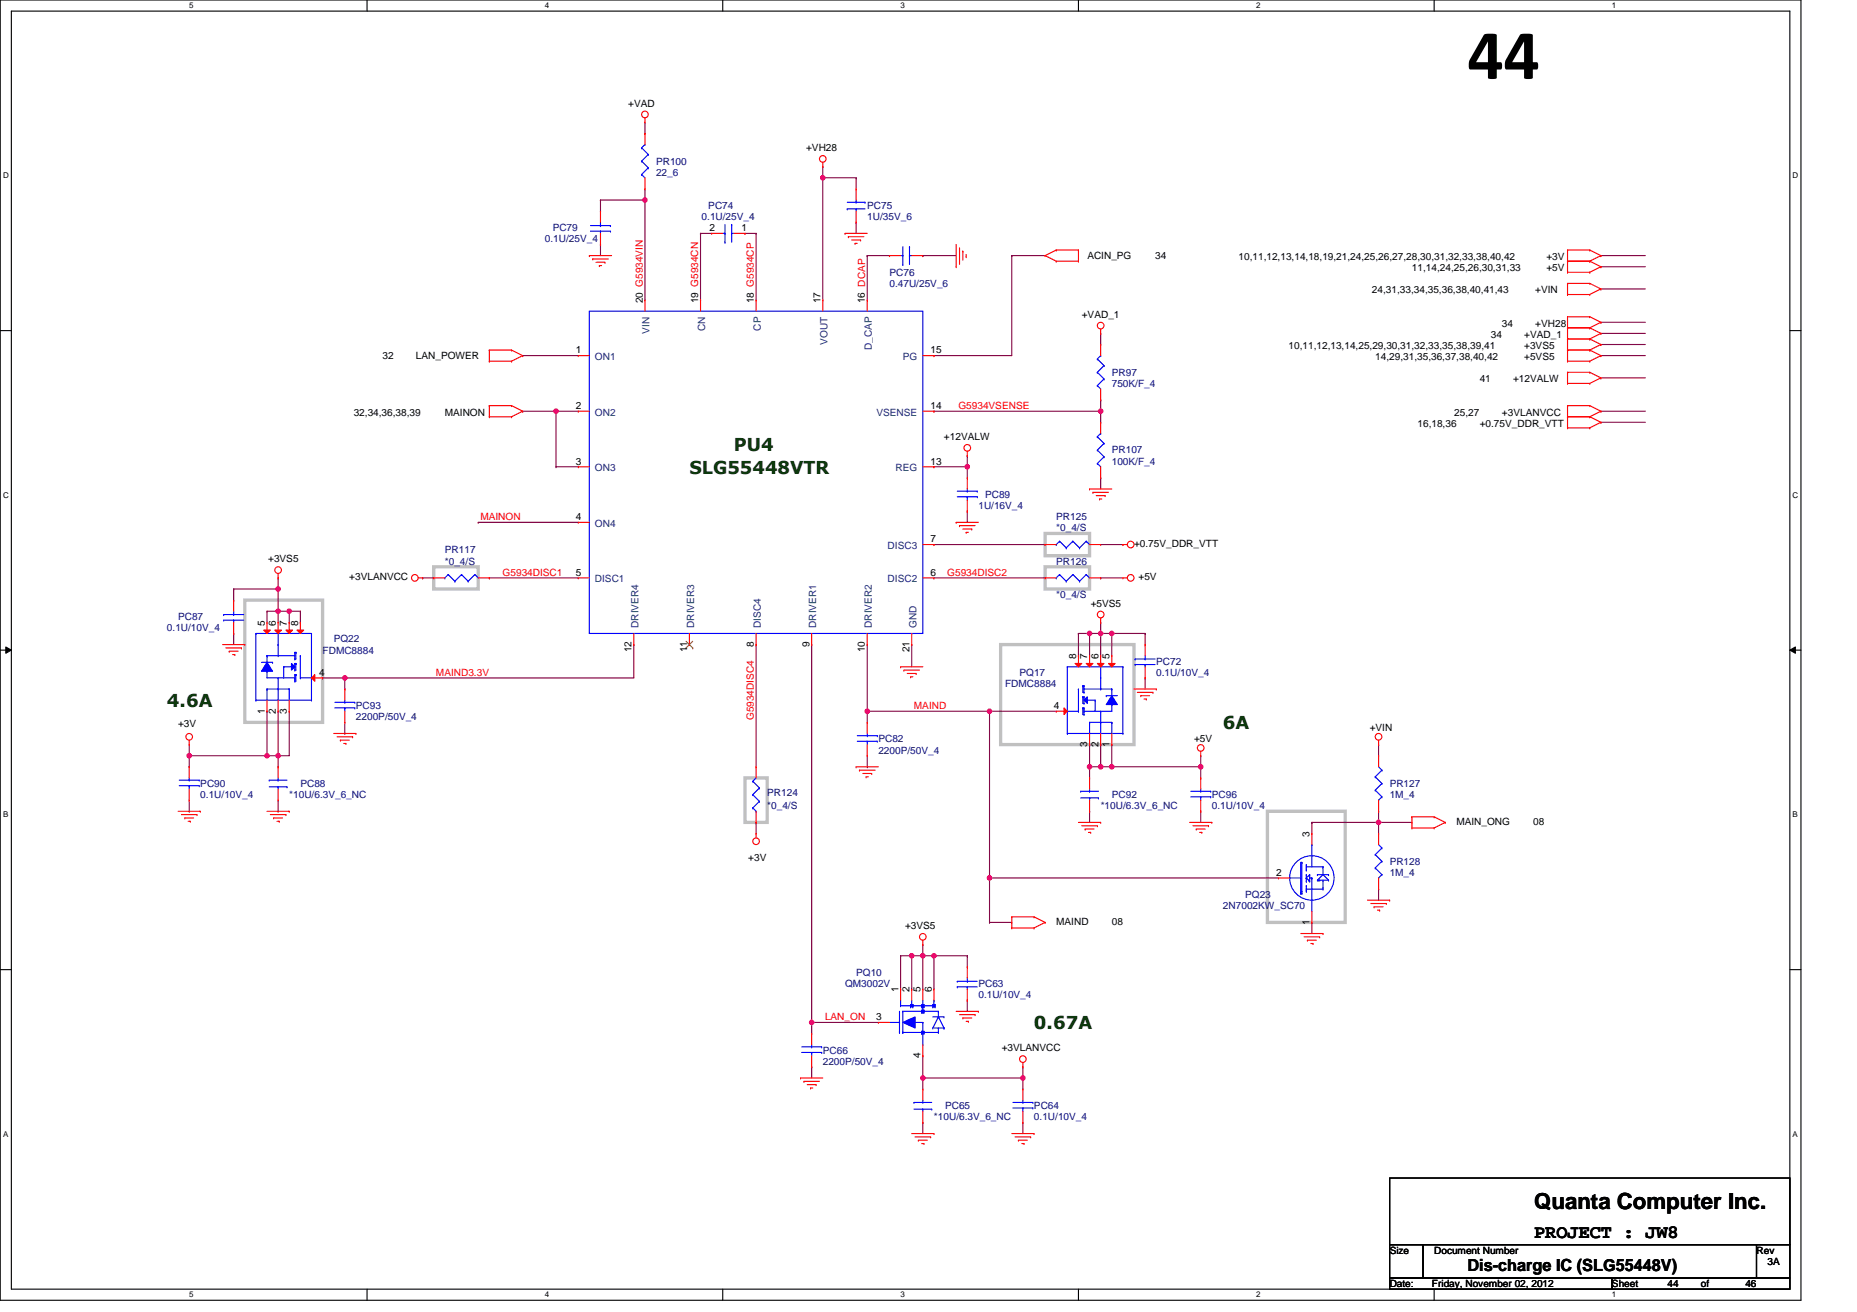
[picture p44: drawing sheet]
<svg xmlns="http://www.w3.org/2000/svg" width="297mm" height="210mm" viewBox="0 0 297 210" stroke-linecap="round" stroke-linejoin="round" font-family="sans-serif">
<defs><g id="words">
<text font-size="11.4" x="234.7" y="12.6">44</text>
<text font-size="3.6" x="245.4" y="193.5">Quanta Computer Inc.</text>
<text font-size="3" x="245.4" y="198.1">PROJECT : JW8</text>
<g font-size="2.8" fill="#004000">
<text x="110.3" y="75.8">SLG55448VTR</text>
<text x="117.4" y="72.2">PU4</text>
<text x="26.7" y="113.1">4.6A</text>
<text x="195.6" y="116.6">6A</text>
<text x="165.4" y="164.7">0.67A</text>
</g>
<text font-size="2.7" x="234.7" y="203.3">Dis-charge IC (SLG55448V)</text>
<g font-size="1.6">
<text x="100.5" y="17.1">+VAD</text>
<text x="128.9" y="24.2">+VH28</text>
<text x="113.5" y="37">2</text>
<text x="118.6" y="37">1</text>
<text x="173.9" y="41.4">ACIN_PG</text>
<text x="184.8" y="41.4">34</text>
<text x="198.1" y="41.6">10,11,12,13,14,18,19,21,24,25,26,27,28,30,31,32,33,38,40,42</text>
<text x="247.4" y="41.6">+3V</text>
<text x="219.4" y="46.9">24,31,33,34,35,36,38,40,41,43</text>
<text x="225.8" y="43.4">11,14,24,25,26,30,31,33</text>
<text x="245.6" y="46.9">+VIN</text>
<text x="247.4" y="43.4">+5V</text>
<text x="102.8" y="48.5" transform="rotate(-90 102.8 48.5)">20 G5934VIN</text>
<text x="111.7" y="48.5" transform="rotate(-90 111.7 48.5)">19 G5934CN</text>
<text x="120.6" y="48.5" transform="rotate(-90 120.6 48.5)">18 G5934CP</text>
<text x="131.2" y="48.5" transform="rotate(-90 131.2 48.5)">17</text>
<text x="138.4" y="48.5" transform="rotate(-90 138.4 48.5)">16 DCAP</text>
<text x="173" y="50.9">+VAD_1</text>
<text x="240.2" y="52.3">34</text>
<text x="245.6" y="52.3">+VH28</text>
<text x="61.2" y="57.4">32</text>
<text x="66.5" y="57.4">LAN_POWER</text>
<text x="92.1" y="56.5">1</text>
<text x="148.9" y="56.5">15</text>
<text x="206.1" y="55.8">10,11,12,13,14,25,29,30,31,32,33,35,38,39,41</text>
<text x="220" y="57.6">14,29,31,35,36,37,38,40,42</text>
<text x="238.5" y="54.1">34</text>
<text x="243.8" y="54.1">+VAD_1</text>
<text x="243.8" y="55.8">+3VS5</text>
<text x="243.8" y="57.6">+5VS5</text>
<text x="92.1" y="65.4">2</text>
<text x="148.9" y="65.4">14</text>
<text x="236.7" y="61.2">41</text>
<text x="242" y="61.2">+12VALW</text>
<text x="56.6" y="66.5">32,34,36,38,39</text>
<text x="71.2" y="66.5">MAINON</text>
<text x="151" y="70.4">+12VALW</text>
<text x="226.7" y="68.3">16,18,36</text>
<text x="232.6" y="66.5">25,27</text>
<text x="236.7" y="68.3">+0.75V_DDR_VTT</text>
<text x="240.2" y="66.5">+3VLANVCC</text>
<text x="92.1" y="74.3">3</text>
<text x="148.9" y="74.3">13</text>
<text x="92.1" y="83.2">4</text>
<text x="42.9" y="90">+3VS5</text>
<text x="148.9" y="86.8">7</text>
<text x="181.4" y="87.5">+0.75V_DDR_VTT</text>
<text x="55.9" y="92.8">+3VLANVCC</text>
<text x="92.1" y="92.1">5</text>
<text x="148.9" y="92.1">6</text>
<text x="182.1" y="92.8">+5V</text>
<text x="42.3" y="100.1" transform="rotate(-90 42.3 100.1)">5</text>
<text x="44.1" y="100.1" transform="rotate(-90 44.1 100.1)">6</text>
<text x="45.9" y="100.1" transform="rotate(-90 45.9 100.1)">7</text>
<text x="47.7" y="100.1" transform="rotate(-90 47.7 100.1)">8</text>
<text x="174.5" y="97.1">+5VS5</text>
<text x="101" y="104.4" transform="rotate(-90 101 104.4)">12</text>
<text x="109.9" y="104.4" transform="rotate(-90 109.9 104.4)">11</text>
<text x="120.6" y="103.5" transform="rotate(-90 120.6 103.5)">8</text>
<text x="129.5" y="103.5" transform="rotate(-90 129.5 103.5)">9</text>
<text x="138.4" y="104.4" transform="rotate(-90 138.4 104.4)">10</text>
<text x="145.5" y="104.4" transform="rotate(-90 145.5 104.4)">21</text>
<text x="172.1" y="105.4" transform="rotate(-90 172.1 105.4)">8</text>
<text x="173.9" y="105.4" transform="rotate(-90 173.9 105.4)">7</text>
<text x="175.7" y="105.4" transform="rotate(-90 175.7 105.4)">6</text>
<text x="177.5" y="105.4" transform="rotate(-90 177.5 105.4)">5</text>
<text x="51.1" y="108.1">4</text>
<text x="168.6" y="113.4">4</text>
<text x="28.5" y="116.3">+3V</text>
<text x="42.3" y="114.2" transform="rotate(-90 42.3 114.2)">1</text>
<text x="44.1" y="114.2" transform="rotate(-90 44.1 114.2)">2</text>
<text x="45.9" y="114.2" transform="rotate(-90 45.9 114.2)">3</text>
<text x="173.9" y="119.5" transform="rotate(-90 173.9 119.5)">3</text>
<text x="175.7" y="119.5" transform="rotate(-90 175.7 119.5)">2</text>
<text x="177.5" y="119.5" transform="rotate(-90 177.5 119.5)">1</text>
<text x="191" y="118.8">+5V</text>
<text x="219.1" y="117">+VIN</text>
<text x="233" y="131.9">MAIN_ONG</text>
<text x="245.2" y="131.9">08</text>
<text x="119.7" y="137.8">+3V</text>
<text x="209.5" y="133.9" transform="rotate(-90 209.5 133.9)">3</text>
<text x="204.1" y="140.1">2</text>
<text x="144.8" y="148.6">+3VS5</text>
<text x="168.9" y="147.9">MAIND</text>
<text x="177.8" y="147.9">08</text>
<text x="209.5" y="147.9" transform="rotate(-90 209.5 147.9)">1</text>
<text x="143.7" y="158.8" transform="rotate(-90 143.7 158.8)">1</text>
<text x="145.5" y="158.8" transform="rotate(-90 145.5 158.8)">2</text>
<text x="147.3" y="158.8" transform="rotate(-90 147.3 158.8)">5</text>
<text x="149" y="158.8" transform="rotate(-90 149 158.8)">6</text>
<text x="140.1" y="163.2">3</text>
<text x="147.3" y="169.3" transform="rotate(-90 147.3 169.3)">4</text>
<text x="160.2" y="168.2">+3VLANVCC</text>
<text x="222.3" y="200.6">Size</text>
<text x="229.4" y="200.6">Document Number</text>
<text x="281" y="200.6">Rev</text>
<text x="282.7" y="202.3">3A</text>
<text x="222.3" y="205.9">Date:</text>
<text x="229" y="205.9">Friday, November 02, 2012</text>
<text x="257.8" y="205.9">Sheet</text>
<text x="266.7" y="205.9">44</text>
<text x="272.1" y="205.9">of</text>
<text x="279.2" y="205.9">46</text>
</g>
<g font-size="1.6" fill="#000080">
<text x="104.9" y="26.3">PR100</text>
<text x="104.9" y="28.1">22_6</text>
<text x="112.2" y="35.2">0.1U/25V_4</text>
<text x="113.3" y="33.4">PC74</text>
<text x="138.7" y="33.4">PC75</text>
<text x="138.7" y="35.2">1U/35V_6</text>
<text x="87.2" y="38.8">0.1U/25V_4</text>
<text x="88.4" y="37">PC79</text>
<text x="142.3" y="44.1">PC76</text>
<text x="142.3" y="45.9">0.47U/25V_6</text>
<text x="177.8" y="60.1">PR97</text>
<text x="177.8" y="61.9">750K/F_4</text>
<text x="177.8" y="72.5">PR107</text>
<text x="177.8" y="74.3">100K/F_4</text>
<text x="156.5" y="81.4">1U/16V_4</text>
<text x="157.6" y="79.7">PC89</text>
<text x="168.9" y="83.2">PR125</text>
<text x="71.2" y="88.6">PR117</text>
<text x="168.9" y="85">*0_4/S</text>
<text x="71.2" y="90.3">*0_4/S</text>
<text x="168.9" y="90.3">PR126</text>
<text x="168.9" y="95.7">*0_4/S</text>
<text x="26.7" y="101">0.1U/10V_4</text>
<text x="28.5" y="99.2">PC87</text>
<text x="51.6" y="104.6">FDMC8884</text>
<text x="53.4" y="102.8">PQ22</text>
<text x="185" y="106.3">PC72</text>
<text x="56.9" y="113.4">PC93</text>
<text x="160.8" y="109.9">FDMC8884</text>
<text x="163.1" y="108.1">PQ17</text>
<text x="185" y="108.1">0.1U/10V_4</text>
<text x="56.9" y="115.2">2200P/50V_4</text>
<text x="140.5" y="118.8">PC82</text>
<text x="32" y="125.9">PC90</text>
<text x="48" y="125.9">PC88</text>
<text x="140.5" y="120.6">2200P/50V_4</text>
<text x="222.3" y="125.9">PR127</text>
<text x="32" y="127.7">0.1U/10V_4</text>
<text x="46.3" y="127.7">*10U/6.3V_6_NC</text>
<text x="122.7" y="127.3">PR124</text>
<text x="122.7" y="129.4">*0_4/S</text>
<text x="176.1" y="129.4">*10U/6.3V_6_NC</text>
<text x="177.8" y="127.7">PC92</text>
<text x="193.8" y="127.7">PC96</text>
<text x="193.8" y="129.4">0.1U/10V_4</text>
<text x="222.3" y="127.7">1M_4</text>
<text x="199.2" y="143.7">PQ23</text>
<text x="222.3" y="138.3">PR128</text>
<text x="222.3" y="140.1">1M_4</text>
<text x="195.6" y="145.4">2N7002KW_SC70</text>
<text x="135.2" y="157.9">QM3002V</text>
<text x="136.9" y="156.1">PQ10</text>
<text x="156.5" y="157.9">PC63</text>
<text x="156.5" y="159.7">0.1U/10V_4</text>
<text x="131.6" y="168.6">PC66</text>
<text x="131.6" y="170.3">2200P/50V_4</text>
<text x="149.4" y="179.2">*10U/6.3V_6_NC</text>
<text x="151.2" y="177.5">PC65</text>
<text x="165.4" y="177.5">PC64</text>
<text x="165.4" y="179.2">0.1U/10V_4</text>
</g>
<g font-size="1.6" fill="#004080">
<text x="103.9" y="53.4" transform="rotate(-90 103.9 53.4)">VIN</text>
<text x="112.8" y="53" transform="rotate(-90 112.8 53)">CN</text>
<text x="121.7" y="52.9" transform="rotate(-90 121.7 52.9)">CP</text>
<text x="95.2" y="57.6">ON1</text>
<text x="132.4" y="55.1" transform="rotate(-90 132.4 55.1)">VOUT</text>
<text x="139.5" y="56" transform="rotate(-90 139.5 56)">D_CAP</text>
<text x="144.4" y="57.6">PG</text>
<text x="95.2" y="66.5">ON2</text>
<text x="140.2" y="66.5">VSENSE</text>
<text x="95.2" y="75.4">ON3</text>
<text x="143.2" y="75.4">REG</text>
<text x="95.2" y="84.3">ON4</text>
<text x="142" y="87.8">DISC3</text>
<text x="95.2" y="93.2">DISC1</text>
<text x="142" y="93.2">DISC2</text>
<text x="102.1" y="100.5" transform="rotate(-90 102.1 100.5)">DRIVER4</text>
<text x="111" y="100.5" transform="rotate(-90 111 100.5)">DRIVER3</text>
<text x="121.7" y="100.5" transform="rotate(-90 121.7 100.5)">DISC4</text>
<text x="130.6" y="100.5" transform="rotate(-90 130.6 100.5)">DRIVER1</text>
<text x="139.5" y="100.5" transform="rotate(-90 139.5 100.5)">DRIVER2</text>
<text x="146.6" y="100.5" transform="rotate(-90 146.6 100.5)">GND</text>
</g>
<g font-size="1.6" fill="#f00">
<text x="153.3" y="65.4">G5934VSENSE</text>
<text x="76.8" y="83.2">MAINON</text>
<text x="80.4" y="92.1">G5934DISC1</text>
<text x="151.5" y="92.1">G5934DISC2</text>
<text x="69.7" y="108.1">MAIND3.3V</text>
<text x="146.2" y="113.4">MAIND</text>
<text x="120.6" y="115.2" transform="rotate(-90 120.6 115.2)">G5934DISC4</text>
<text x="132" y="163.2">LAN_ON</text>
</g>
<g font-size="1.3">
<text x="30.3" y="1.3">5</text>
<text x="87.2" y="1.3">4</text>
<text x="144.1" y="1.3">3</text>
<text x="201" y="1.3">2</text>
<text x="257.8" y="1.3">1</text>
<text x=".5" y="28.5">D</text>
<text x="286.7" y="28.5">D</text>
<text x=".5" y="79.6">C</text>
<text x="286.7" y="79.6">C</text>
<text x=".5" y="130.7">B</text>
<text x="286.7" y="130.7">B</text>
<text x=".5" y="181.8">A</text>
<text x="286.7" y="181.8">A</text>
<text x="30.3" y="207.6">5</text>
<text x="87.2" y="207.6">4</text>
<text x="144.1" y="207.6">3</text>
<text x="201" y="207.6">2</text>
<text x="257.8" y="207.6">1</text>
</g>
</g></defs>
<path d="M0 0h288.1v208h-288.1zM1.8 1.8h284.5v204.4h-284.5z" fill="none" stroke="#000" stroke-width=".18"/>
<g fill="#fff">
<path d="M30.3 .2h.7v1.4h-.7z"/>
<path d="M30.3 206.4h.7v1.4h-.7z"/>
</g>
<path d="M58.7 0v1.8M58.7 206.2v1.8" fill="none" stroke="#000" stroke-width=".18"/>
<g fill="#fff">
<path d="M87.2 .2h.7v1.4h-.7z"/>
<path d="M87.2 206.4h.7v1.4h-.7z"/>
</g>
<path d="M115.6 0v1.8M115.6 206.2v1.8" fill="none" stroke="#000" stroke-width=".18"/>
<g fill="#fff">
<path d="M144.1 .2h.7v1.4h-.7z"/>
<path d="M144.1 206.4h.7v1.4h-.7z"/>
</g>
<path d="M172.5 0v1.8M172.5 206.2v1.8" fill="none" stroke="#000" stroke-width=".18"/>
<g fill="#fff">
<path d="M201 .2h.7v1.4h-.7z"/>
<path d="M201 206.4h.7v1.4h-.7z"/>
</g>
<path d="M229.4 0v1.8M229.4 206.2v1.8" fill="none" stroke="#000" stroke-width=".18"/>
<g fill="#fff">
<path d="M257.8 .2h.8v1.4h-.8z"/>
<path d="M257.8 206.4h.8v1.4h-.8z"/>
<path d="M.5 27.3h.9v1.5h-.9z"/>
<path d="M286.7 27.3h1v1.5h-1z"/>
<path d="M.5 78.5h.9v1.4h-.9z"/>
<path d="M286.7 78.5h1v1.4h-1z"/>
</g>
<path d="M0 52.9h1.8M286.3 52.9h1.8" fill="none" stroke="#000" stroke-width=".18"/>
<g fill="#fff">
<path d="M.5 129.6h.8v1.4h-.8z"/>
<path d="M286.7 129.6h.9v1.4h-.9z"/>
</g>
<path d="M0 104h1.8M286.3 104h1.8" fill="none" stroke="#000" stroke-width=".18"/>
<path d="M.9 103.5l.9 .5-.9 .5zM286.3 104l.9-.5v1z" fill="#000"/>
<path d="M.9 103.5l.9 .5-.9 .5zM286.3 104l.9-.5v1z" fill="none" stroke="#000" stroke-width=".16"/>
<g fill="#fff">
<path d="M.5 180.7h.8v1.4h-.8z"/>
<path d="M286.7 180.7h.9v1.4h-.9z"/>
</g>
<path d="M0 155.1h1.8M286.3 155.1h1.8" fill="none" stroke="#000" stroke-width=".18"/>
<path d="M39.2 96h12.4v19.6h-12.4zM69.4 90.7h7.1v3.5h-7.1zM167.2 85.3h7.1v3.6h-7.1zM167.2 90.7h7.1v3.5h-7.1zM160.1 103.1h21.3v16h-21.3zM119.2 124.5h3.5v7.1h-3.5zM202.7 129.8h12.5v17.8h-12.5z" fill="none" stroke="#c0c0c0" stroke-width=".53"/>
<path d="M103.2 30.2h.1M103.2 30.2v1.8" fill="none" stroke="#800040" stroke-width=".18"/>
<circle cx="103.2" cy="32" r=".35" fill="#f0f"/>
<circle cx="103.2" cy="32" r=".35" fill="none" stroke="#f0f" stroke-width=".18"/>
<path d="M78.3 92.5h.1M78.3 92.5h14.2M145.8 103.1h.1M145.8 103.1v3.6M30.3 120.9h.1M30.3 120.9h12.4" fill="none" stroke="#800040" stroke-width=".18"/>
<circle cx="42.7" cy="120.9" r=".35" fill="#f0f"/>
<circle cx="42.7" cy="120.9" r=".35" fill="none" stroke="#f0f" stroke-width=".18"/>
<circle cx="30.3" cy="120.9" r=".35" fill="#f0f"/>
<circle cx="30.3" cy="120.9" r=".35" fill="none" stroke="#f0f" stroke-width=".18"/>
<path d="M149.4 65.8h.1M149.4 65.8h26.7" fill="none" stroke="#800040" stroke-width=".18"/>
<circle cx="176.1" cy="65.8" r=".35" fill="#f0f"/>
<circle cx="176.1" cy="65.8" r=".35" fill="none" stroke="#f0f" stroke-width=".18"/>
<path d="M120.9 103.1h.1M120.9 103.1v19.6M144.1 152.9h.1M144.1 152.9h1.7M145.8 152.9h.1M145.8 152.9v5.3" fill="none" stroke="#800040" stroke-width=".18"/>
<circle cx="145.8" cy="152.9" r=".35" fill="#f0f"/>
<circle cx="145.8" cy="152.9" r=".35" fill="none" stroke="#f0f" stroke-width=".18"/>
<path d="M147.6 152.9h.1M147.6 152.9v5.3" fill="none" stroke="#800040" stroke-width=".18"/>
<circle cx="147.6" cy="152.9" r=".35" fill="#f0f"/>
<circle cx="147.6" cy="152.9" r=".35" fill="none" stroke="#f0f" stroke-width=".18"/>
<path d="M149.4 152.9h.1M149.4 152.9v5.3" fill="none" stroke="#800040" stroke-width=".18"/>
<circle cx="149.4" cy="152.9" r=".35" fill="#f0f"/>
<circle cx="149.4" cy="152.9" r=".35" fill="none" stroke="#f0f" stroke-width=".18"/>
<g fill="none" stroke="#800040" stroke-width=".18">
<path d="M144.1 152.9h.1M144.1 152.9v5.3M145.8 152.9h.1M145.8 152.9h3.6M147.6 152.9h.1M147.6 168.9h.1M147.6 168.9v3.6M154.7 160h.1M154.7 160v1.8M163.6 172.5h.1M163.6 179.6h.1M163.6 172.5v1.7"/>
<path d="M163.6 179.6v1.8"/>
</g>
<circle cx="147.6" cy="172.5" r=".35" fill="#f0f"/>
<circle cx="147.6" cy="172.5" r=".35" fill="none" stroke="#f0f" stroke-width=".18"/>
<path d="M149.4 152.9h.1M149.4 152.9h5.3M147.6 172.5h.1M147.6 172.5h16" fill="none" stroke="#800040" stroke-width=".18"/>
<circle cx="163.6" cy="172.5" r=".35" fill="#f0f"/>
<circle cx="163.6" cy="172.5" r=".35" fill="none" stroke="#f0f" stroke-width=".18"/>
<g fill="none" stroke="#800040" stroke-width=".18">
<path d="M176.1 53.3h.1M176.1 53.3v1.8M149.4 74.7h.1M149.4 74.7h5.3M154.7 74.7h.1M154.7 72.9h.1M154.7 72.9v3.6M37.4 94.2h.1M37.4 94.2v1.8M67.6 92.5h.1M67.6 92.5h1.8M149.4 92.5h.1"/>
<path d="M149.4 92.5h17.8M176.1 92.5h.1M176.1 92.5h3.5M129.8 163.6h.1M129.8 163.6v1.8M163.6 170.7h.1M163.6 170.7v1.8"/>
</g>
<circle cx="154.7" cy="74.7" r=".35" fill="#f0f"/>
<circle cx="154.7" cy="74.7" r=".35" fill="none" stroke="#f0f" stroke-width=".18"/>
<g fill="none" stroke="#800040" stroke-width=".18">
<path d="M103.2 32h.1M103.2 32v16M161.8 40.9h.1M161.8 40.9v16M176.1 65.8h.1M176.1 76.5h.1M176.1 65.8v1.8M176.1 76.5v1.7M154.7 81.8h.1M154.7 81.8v1.8M55.2 108.5h.1M55.2 108.5h46.2"/>
<path d="M138.7 122.7h.1M138.7 120.9v1.8"/>
</g>
<circle cx="55.2" cy="108.5" r=".35" fill="#f0f"/>
<circle cx="55.2" cy="108.5" r=".35" fill="none" stroke="#f0f" stroke-width=".18"/>
<path d="M55.2 117.3h.1M55.2 110.2h.1M55.2 108.5v1.7M55.2 115.6v1.7M158.3 113.8h.1M158.3 113.8h10.6" fill="none" stroke="#800040" stroke-width=".18"/>
<circle cx="158.3" cy="113.8" r=".35" fill="#f0f"/>
<circle cx="158.3" cy="113.8" r=".35" fill="none" stroke="#f0f" stroke-width=".18"/>
<path d="M112.1 37.3h.1M112.1 37.3h1.7M112.1 37.3v10.7M138.7 103.1h.1M138.7 103.1v10.7" fill="none" stroke="#800040" stroke-width=".18"/>
<circle cx="138.7" cy="113.8" r=".35" fill="#f0f"/>
<circle cx="138.7" cy="113.8" r=".35" fill="none" stroke="#f0f" stroke-width=".18"/>
<g fill="none" stroke="#800040" stroke-width=".18">
<path d="M96.1 39.1h.1M96.1 32h.1M96.1 32v1.8M96.1 39.1v1.8M119.2 37.3h.1M119.2 37.3h1.7M120.9 37.3h.1M120.9 37.3v10.7M88.9 74.7h.1M88.9 74.7h3.6M37.4 94.2h.1M37.4 94.2h7.1"/>
<path d="M44.5 97.8h.1M44.5 97.8v1.8M37.4 101.3h.1M37.4 101.3v1.8M42.7 113.8h.1M42.7 113.8v7.1M46.3 113.8h.1M46.3 113.8v7.1M101.4 103.1h.1M101.4 103.1v5.4M30.3 122.7h.1M30.3 120.9v1.8"/>
</g>
<circle cx="44.5" cy="94.2" r=".35" fill="#f0f"/>
<circle cx="44.5" cy="94.2" r=".35" fill="none" stroke="#f0f" stroke-width=".18"/>
<g fill="none" stroke="#800040" stroke-width=".18">
<path d="M88.9 65.8h.1M88.9 65.8h3.6M44.5 92.5h.1M44.5 92.5v1.7M30.3 119.1v1.8M129.8 103.1h.1M129.8 103.1v60.5M30.3 129.8h.1M30.3 120.9h.1M30.3 128v1.8M44.5 120.9h.1M44.5 120.9h1.8"/>
<path d="M129.8 170.7h.1M129.8 163.6h.1M129.8 170.7v1.8M129.8 163.6h10.7"/>
</g>
<circle cx="129.8" cy="163.6" r=".35" fill="#f0f"/>
<circle cx="129.8" cy="163.6" r=".35" fill="none" stroke="#f0f" stroke-width=".18"/>
<g fill="none" stroke="#800040" stroke-width=".18">
<path d="M96.1 32h.1M96.1 32h7.1M83.6 56.9h.1M83.6 56.9h8.9M149.4 56.9h.1M149.4 56.9h12.4M176.1 64h.1M176.1 64v1.8M44.5 113.8h.1M44.5 113.8v7.1M158.3 113.8h.1M158.3 113.8v26.7"/>
<path d="M120.9 131.6h.1M120.9 131.6v1.7"/>
</g>
<circle cx="44.5" cy="120.9" r=".35" fill="#f0f"/>
<circle cx="44.5" cy="120.9" r=".35" fill="none" stroke="#f0f" stroke-width=".18"/>
<g fill="none" stroke="#800040" stroke-width=".18">
<path d="M76.5 83.6h.1M76.5 83.6h16M138.7 113.8h.1M138.7 113.8v1.8M220.5 119.1h.1M220.5 119.1v1.8M42.7 120.9h.1M42.7 120.9h1.8M209.8 131.6h.1M209.8 131.6v1.7M220.5 131.6h.1M220.5 129.8h.1"/>
<path d="M220.5 129.8v3.5M158.3 140.5h.1M158.3 140.5h46.2M209.8 147.6h.1M209.8 147.6v1.8M220.5 142.2h.1M220.5 142.2v1.8"/>
</g>
<circle cx="158.3" cy="140.5" r=".35" fill="#f0f"/>
<circle cx="158.3" cy="140.5" r=".35" fill="none" stroke="#f0f" stroke-width=".18"/>
<path d="M177.8 122.7h.1M177.8 122.7h14.3" fill="none" stroke="#800040" stroke-width=".18"/>
<circle cx="192.1" cy="122.7" r=".35" fill="#f0f"/>
<circle cx="192.1" cy="122.7" r=".35" fill="none" stroke="#f0f" stroke-width=".18"/>
<circle cx="177.8" cy="122.7" r=".35" fill="#f0f"/>
<circle cx="177.8" cy="122.7" r=".35" fill="none" stroke="#f0f" stroke-width=".18"/>
<path d="M176.1 119.1h.1M176.1 119.1v3.6M177.8 119.1h.1M177.8 119.1v3.6h-1.7M176.1 122.7h.1M192.1 129.8h.1M192.1 122.7h.1M192.1 122.7v1.8M192.1 129.8v1.8" fill="none" stroke="#800040" stroke-width=".18"/>
<circle cx="176.1" cy="122.7" r=".35" fill="#f0f"/>
<circle cx="176.1" cy="122.7" r=".35" fill="none" stroke="#f0f" stroke-width=".18"/>
<path d="M174.3 119.1h.1M174.3 119.1v3.6M174.3 122.7h.1M174.3 122.7h1.8" fill="none" stroke="#800040" stroke-width=".18"/>
<circle cx="174.3" cy="122.7" r=".35" fill="#f0f"/>
<circle cx="174.3" cy="122.7" r=".35" fill="none" stroke="#f0f" stroke-width=".18"/>
<g fill="none" stroke="#800040" stroke-width=".18">
<path d="M103.2 19.6v1.7M103.2 21.3h.1M138.7 40.9h.1M138.7 40.9h3.6M138.7 40.9v7.1M147.6 40.9h.1M147.6 40.9h5.3M161.8 40.9h.1M161.8 40.9h5.4M256.1 46.2h.1M256.1 42.7h.1M256.1 53.3h.1"/>
<path d="M256.1 56.9h.1M256.1 55.1h.1M256.1 51.6h.1M256.1 40.9h.1M256.1 40.9h7.1M256.1 46.2h7.1M256.1 42.7h7.1M256.1 53.3h7.1M256.1 56.9h7.1M256.1 55.1h7.1M256.1 51.6h7.1M256.1 67.6h.1"/>
<path d="M256.1 65.8h.1M256.1 60.5h.1M256.1 67.6h7.1M256.1 65.8h7.1M256.1 60.5h7.1M42.7 97.8h.1M42.7 97.8v1.8M42.7 97.8h1.8M44.5 97.8h.1M44.5 94.2h.1M44.5 94.2v3.6M51.6 108.5h.1"/>
<path d="M51.6 108.5h3.6M138.7 113.8h.1M138.7 113.8h19.6M176.1 101.3h.1M176.1 101.3v3.6M44.5 129.8h.1M44.5 122.7h.1M44.5 120.9v1.8M44.5 128v1.8M174.3 129.8h.1M174.3 122.7h.1M174.3 122.7v1.8"/>
<path d="M174.3 129.8v1.8M192.1 120.9h.1M192.1 120.9v1.8M209.8 131.6h.1M209.8 131.6h10.7M147.6 151.1h.1M147.6 151.1v1.8M154.7 152.9h.1M154.7 152.9v1.8M158.3 147.6h.1M158.3 140.5v7.1M158.3 147.6h3.5"/>
<path d="M161.8 147.6h.1M147.6 179.6h.1M147.6 172.5h.1M147.6 172.5v1.7M147.6 179.6v1.8"/>
</g>
<circle cx="44.5" cy="97.8" r=".35" fill="#f0f"/>
<circle cx="44.5" cy="97.8" r=".35" fill="none" stroke="#f0f" stroke-width=".18"/>
<path d="M44.5 97.8h3.5M46.3 97.8h.1M46.3 99.6h.1M46.3 97.8v1.8M48 97.8h.1" fill="none" stroke="#800040" stroke-width=".18"/>
<circle cx="46.3" cy="97.8" r=".35" fill="#f0f"/>
<circle cx="46.3" cy="97.8" r=".35" fill="none" stroke="#f0f" stroke-width=".18"/>
<path d="M48 99.6h.1M48 97.8v1.8M172.5 101.3h.1M172.5 101.3v3.6M172.5 101.3h1.8" fill="none" stroke="#800040" stroke-width=".18"/>
<circle cx="174.3" cy="101.3" r=".35" fill="#f0f"/>
<circle cx="174.3" cy="101.3" r=".35" fill="none" stroke="#f0f" stroke-width=".18"/>
<path d="M174.3 101.3h.1M174.3 101.3h8.9M174.3 101.3v3.6M176.1 101.3h.1M177.8 101.3h.1M177.8 101.3v3.6M183.2 108.5h.1M183.2 101.3h.1M183.2 101.3v1.8M183.2 108.5v1.7" fill="none" stroke="#800040" stroke-width=".18"/>
<circle cx="177.8" cy="101.3" r=".35" fill="#f0f"/>
<circle cx="177.8" cy="101.3" r=".35" fill="none" stroke="#f0f" stroke-width=".18"/>
<path d="M176.1 99.6h.1M176.1 99.6v1.7" fill="none" stroke="#800040" stroke-width=".18"/>
<circle cx="176.1" cy="101.3" r=".35" fill="#f0f"/>
<circle cx="176.1" cy="101.3" r=".35" fill="none" stroke="#f0f" stroke-width=".18"/>
<path d="M220.5 131.6h5.3M225.8 131.6h.1" fill="none" stroke="#800040" stroke-width=".18"/>
<circle cx="220.5" cy="131.6" r=".35" fill="#f0f"/>
<circle cx="220.5" cy="131.6" r=".35" fill="none" stroke="#f0f" stroke-width=".18"/>
<path d="M83.6 65.8h.1M83.6 65.8h5.3M88.9 65.8h.1M88.9 65.8v8.9" fill="none" stroke="#800040" stroke-width=".18"/>
<circle cx="88.9" cy="65.8" r=".35" fill="#f0f"/>
<circle cx="88.9" cy="65.8" r=".35" fill="none" stroke="#f0f" stroke-width=".18"/>
<path d="M131.6 26.7h.1M131.6 26.7v1.7M136.9 35.6h.1M136.9 35.6v1.7M149.4 87.1h.1M149.4 87.1h17.8M176.1 87.1h3.5M179.6 87.1h.1" fill="none" stroke="#800040" stroke-width=".18"/>
<circle cx="131.6" cy="28.4" r=".35" fill="#f0f"/>
<circle cx="131.6" cy="28.4" r=".35" fill="none" stroke="#f0f" stroke-width=".18"/>
<path d="M131.6 28.4h.1M131.6 28.4h5.3M131.6 28.4v19.6M136.9 28.4h.1M136.9 28.4v1.8" fill="none" stroke="#800040" stroke-width=".18"/>
<g fill="none" stroke="#f00" stroke-width=".18">
<path d="M103.2 19.6h.1M103.2 18.8v.8M103.2 30.2h.1M103.2 21.3h.1M103.2 21.3v1.8M103.2 28.4v1.8M131.6 26.7h.1M131.6 26v.7M135.2 37.3h.1M135.2 37.3h3.5M135.7 37.9h.1M135.7 37.9h2.5"/>
<path d="M136.2 38.4h1.5M136.8 38.9h.1M136.8 38.9h.3M136.9 30.2h.1M136.9 35.6h.1M136.9 30.2v1.8M136.9 33.8v1.8M137.7 38.4h.1M152.9 39.1v3.6M153.5 39.6v2.5M78.3 57.8h.1M78.3 56h.1"/>
<path d="M78.3 56h3.5M78.3 57.8h3.5M78.3 56v1.8M81.8 56h.1M81.8 57.8h.1M81.8 56l1.8 .9M83.6 56.9h.1M83.6 56.9l-1.8 .9M92.5 56.9h.1M92.5 56.9h1.8M94.3 40.9h.1M94.3 40.9h3.5"/>
<path d="M94.8 41.4h.1M94.8 41.4h2.5M95.3 42h1.5M95.9 42.5h.1M95.9 42.5h.3M96.8 42h.1M103.2 48h.1M103.2 48v1.8M112.1 48h.1M112.1 48v1.8M120.9 48h.1M120.9 48v1.8"/>
<path d="M131.6 48h.1M131.6 48v1.8M138.7 48h.1M138.7 48v1.8M142.3 40.9h.1M142.3 40.9h1.8M145.8 40.9h1.8M147.6 40.9h.1M147.6 56.9h1.8M149.4 56.9h.1M152.9 42.7h.1M153.5 42.1h.1"/>
<path d="M154 40.2h.1M154 40.2v1.4M154.5 41.1h.1M154.5 40.7v.4M167.2 40.9h.1M167.2 40.9l1.7 .9M168.9 40h.1M168.9 41.8h.1M168.9 40h3.6M168.9 40l-1.7 .9M168.9 41.8h3.6M172.5 41.8h.1"/>
<path d="M172.5 40h.1M172.5 40v1.8M176.1 53.3h.1M176.1 52.6v.7M250.7 43.6h.1M250.7 41.8h.1M250.7 47.1h.1M250.7 45.3h.1M250.7 52.5h.1M250.7 50.7h.1M250.7 54.2h.1M250.7 56h.1"/>
<path d="M250.7 57.8h.1M250.7 59.6h.1M250.7 40h.1M250.7 56h3.6M250.7 57.8h3.6M250.7 40h3.6M250.7 41.8h3.6M250.7 43.6h3.6M250.7 40v3.6M250.7 45.3v1.8M250.7 50.7v7.1M250.7 59.6v1.7"/>
<path d="M250.7 45.3h3.6M250.7 47.1h3.6M250.7 50.7h3.6M250.7 52.5h3.6M250.7 54.2h3.6M250.7 59.6h3.6M254.3 41.8h.1M254.3 43.6h.1M254.3 45.3h.1M254.3 47.1h.1M254.3 50.7h.1M254.3 52.5h.1"/>
<path d="M254.3 54.2h.1M254.3 56h.1M254.3 57.8h.1M254.3 59.6h.1M254.3 40h.1M254.3 41.8l1.8 .9M254.3 45.3l1.8 .9M254.3 50.7l1.8 .9M254.3 52.5l1.8 .8M254.3 54.2l1.8 .9M254.3 56l1.8 .9M254.3 59.6l1.8 .9"/>
<path d="M254.3 40l1.8 .9M256.1 42.7h.1M256.1 46.2h.1M256.1 51.6h.1M256.1 53.3h.1M256.1 55.1h.1M256.1 56.9h.1M256.1 40.9h.1M256.1 42.7l-1.8 .9M256.1 46.2l-1.8 .9M256.1 51.6l-1.8 .9M256.1 53.3l-1.8 .9"/>
<path d="M256.1 55.1l-1.8 .9M256.1 56.9l-1.8 .9M256.1 40.9l-1.8 .9M78.3 66.7h.1M78.3 64.9h.1M78.3 64.9v1.8M78.3 64.9h3.5M78.3 66.7h3.5M81.8 64.9h.1M81.8 66.7h.1M81.8 64.9l1.8 .9M83.6 65.8h.1"/>
<path d="M83.6 65.8l-1.8 .9M92.5 65.8h.1M92.5 74.7h.1M92.5 65.8h1.8M92.5 74.7h1.8M147.6 65.8h1.8M147.6 74.7h1.8M149.4 65.8h.1M149.4 74.7h.1M154.7 72.9h.1M154.7 76.5h.1M154.7 72.2v.7"/>
<path d="M154.7 76.5v1.7M174.3 78.2h.1M174.3 78.2h3.5M174.8 78.8h.1M174.8 78.8h2.5M175.3 79.3h1.5M175.9 79.8h.1M175.9 79.8h.3M176.1 76.5h.1M176.1 67.6h.1M176.1 67.6v1.7M176.1 74.7v1.8"/>
<path d="M176.8 79.3h.1M250.7 61.3h.1M250.7 66.7h.1M250.7 64.9h.1M250.7 68.5h.1M250.7 64.9h3.6M250.7 66.7h3.6M250.7 64.9v3.6M250.7 61.3h3.6M250.7 68.5h3.6M254.3 61.3h.1M254.3 64.9h.1"/>
<path d="M254.3 66.7h.1M254.3 68.5h.1M254.3 64.9l1.8 .9M254.3 66.7l1.8 .9M256.1 60.5h.1M256.1 65.8h.1M256.1 67.6h.1M256.1 60.5l-1.8 .8M256.1 65.8l-1.8 .9M256.1 67.6l-1.8 .9M44.5 92.5h.1M44.5 91.7v.8"/>
<path d="M66.9 92.5h.7M67.6 92.5h.1M69.4 92.5h.1M69.4 92.5h1.8M76.5 92.5h1.8M78.3 92.5h.1M92.5 92.5h.1M92.5 83.6h.1M92.5 83.6h1.8M92.5 92.5h1.8M147.6 92.5h1.8M147.6 87.1h1.8"/>
<path d="M149.4 87.1h.1M149.4 92.5h.1M152.9 83.6h.1M152.9 83.6h3.6M153.5 84.1h.1M153.5 84.1h2.5M154 84.6h1.4M154.5 85.2h.1M154.5 85.2h.4M154.7 81.8h.1M154.7 80v1.8M155.4 84.6h.1"/>
<path d="M167.2 87.1h.1M167.2 87.1h1.7M174.3 87.1h1.8M176.1 99.6h.1M176.1 87.1h.1M176.1 98.9v.7M179.6 92.5h.1M179.6 87.1h.1M179.6 92.5h.7M179.6 87.1h.7M30.3 119.1h.1M30.3 118.4v.7"/>
<path d="M35.6 103.1h3.6M36.1 103.7h2.5M36.7 104.2h.1M36.7 104.2h1.4M37.2 104.7h.4M37.6 104.7h.1M38.6 103.7h.1M39.2 103.1h.1M53.4 117.3h3.5M53.9 117.9h2.5M54.4 118.4h.1M54.4 118.4h1.5"/>
<path d="M55 118.9h.3M55.3 118.9h.1M56.4 117.9h.1M56.9 117.3h.1M101.4 103.1h.1M101.4 101.3v1.8M110.3 103.1h.1M110.3 101.3v1.8M120.9 103.1h.1M120.9 101.3v1.8M129.8 103.1h.1M129.8 101.3v1.8"/>
<path d="M138.7 103.1h.1M138.7 101.3v1.8M144.1 106.7h.1M144.1 106.7h3.5M144.6 107.2h.1M144.6 107.2h2.5M145.1 107.7h1.4M145.7 108.3h.1M145.7 108.3h.3M145.8 103.1h.1M145.8 101.3v1.8M146.5 107.7h.1"/>
<path d="M181.4 110.2h3.6M181.9 110.8h2.5M182.5 111.3h.1M182.5 111.3h1.4M183 111.8h.4M183.4 111.8h.1M184.4 110.8h.1M185 110.2h.1M220.5 119.1h.1M220.5 118.4v.7M28.5 129.8h3.5M29 130.3h2.5"/>
<path d="M29.6 130.9h.1M29.6 130.9h1.4M30.1 131.4h.3M30.3 122.7h.1M30.3 128h.1M30.3 122.7v1.8M30.3 126.2v1.8M30.4 131.4h.1M31.5 130.3h.1M32 129.8h.1M42.7 129.8h3.6M43.2 130.3h2.5"/>
<path d="M43.8 130.9h.1M43.8 130.9h1.4M44.3 131.4h.4M44.5 122.7h.1M44.5 128h.1M44.5 122.7v1.8M44.5 126.2v1.8M44.7 131.4h.1M45.7 130.3h.1M46.3 129.8h.1M120.9 133.3h.1M120.9 122.7h.1"/>
<path d="M120.9 131.6h.1M120.9 122.7v1.8M120.9 129.8v1.8M120.9 133.3v.8M136.9 122.7h.1M136.9 122.7h3.6M137.5 123.2h.1M137.5 123.2h2.5M138 123.7h1.4M138.5 124.3h.1M138.5 124.3h.4M139.4 123.7h.1"/>
<path d="M172.5 131.6h3.6M173 132.1h2.5M173.6 132.6h.1M173.6 132.6h1.4M174.1 133.2h.4M174.5 133.2h.1M175.5 132.1h.1M176.1 131.6h.1M190.3 131.6h3.5M190.8 132.1h2.5M191.4 132.6h.1M191.4 132.6h1.4"/>
<path d="M191.9 133.2h.3M192.1 120.9h.1M192.1 124.5h.1M192.1 129.8h.1M192.1 120.2v.7M192.1 124.5v1.7M192.1 128v1.8M192.2 133.2h.1M193.3 132.1h.1M193.8 131.6h.1M209.8 133.3h.1M209.8 133.3v1.8"/>
<path d="M220.5 133.3h.1M220.5 133.3v1.8M225.8 132.5h.1M225.8 130.7h.1M225.8 130.7h3.6M225.8 132.5h3.6M225.8 130.7v1.8M229.4 130.7h.1M229.4 132.5h.1M229.4 130.7l1.8 .9M231.2 131.6h.1M231.2 131.6l-1.8 .9"/>
<path d="M147.6 151.1h.1M147.6 150.4v.7M161.8 148.5h.1M161.8 146.7h.1M161.8 146.7h3.6M161.8 148.5h3.6M161.8 146.7v1.8M165.4 146.7h.1M165.4 148.5h.1M165.4 146.7l1.8 .9M167.2 147.6h.1M167.2 147.6l-1.8 .9"/>
<path d="M204.5 140.5h.1M204.5 140.5h1.8M208.1 149.4h3.5M208.6 149.9h2.5M209.1 150.4h.1M209.1 150.4h1.5M209.7 151h.3M209.8 147.6h.1M209.8 145.8v1.8M210 151h.1M211.1 149.9h.1M211.6 149.4h.1"/>
<path d="M218.7 144h3.6M219.3 144.6h2.5M219.8 145.1h.1M219.8 145.1h1.4M220.3 145.6h.4M220.5 142.2h.1M220.5 140.5v1.7M220.7 145.6h.1M221.8 144.6h.1M222.3 144h.1M128.1 172.5h.1M128.1 172.5h3.5"/>
<path d="M128.6 173h.1M128.6 173h2.5M129.1 173.5h1.4M129.7 174.1h.1M129.7 174.1h.3M130.5 173.5h.1M152.9 161.8h3.6M153.5 162.3h2.5M154 162.9h.1M154 162.9h1.4M154.5 163.4h.4M154.9 163.4h.1"/>
<path d="M156 162.3h.1M156.5 161.8h.1M163.6 170.7h.1M163.6 170v.7M145.8 181.4h3.6M146.4 181.9h2.5M146.9 182.4h.1M146.9 182.4h1.4M147.4 183h.4M147.8 183h.1M148.9 181.9h.1M149.4 181.4h.1"/>
<path d="M161.8 181.4h3.6M162.4 181.9h2.5M162.9 182.4h.1M162.9 182.4h1.4M163.4 183h.4M163.8 183h.1M164.9 181.9h.1M165.4 181.4h.1"/>
<circle cx="103.2" cy="18.3" r=".53"/>
<circle cx="131.6" cy="25.4" r=".53"/>
<circle cx="176.1" cy="52.1" r=".53"/>
<circle cx="154.7" cy="71.6" r=".53"/>
<circle cx="44.5" cy="91.2" r=".53"/>
<circle cx="66.4" cy="92.5" r=".53"/>
<circle cx="176.1" cy="98.3" r=".53"/>
<circle cx="180.9" cy="92.5" r=".53"/>
<circle cx="180.9" cy="87.1" r=".53"/>
<circle cx="30.3" cy="117.9" r=".53"/>
<circle cx="192.1" cy="119.7" r=".53"/>
<circle cx="220.5" cy="117.9" r=".53"/>
<circle cx="120.9" cy="134.6" r=".53"/>
<circle cx="147.6" cy="149.9" r=".53"/>
<circle cx="163.6" cy="169.4" r=".53"/>
</g>
<path d="M222.3 188.5h64v10.6h-64zM222.3 199.1h5.3v5.4h-5.3zM227.6 199.1h53.4v5.4h-53.4zM281 199.1h5.3v5.4h-5.3zM222.3 204.5h35.5v1.7h-35.5zM257.8 204.5h28.5v1.7h-28.5z" fill="none" stroke="#000" stroke-width=".18"/>
<g fill="none" stroke="#00f" stroke-width=".18">
<path d="M102.6 27.9h.1M102.6 25.8h.1M102.6 23.6h.1M102.6 27.9l.6 .5M102.6 25.8l1.1 1M102.6 23.6l1.1 1.1M103.2 23.1h.1M103.2 23.1l-.6 .5M103.7 26.8h.1M103.7 24.7h.1M103.7 26.8l-1.1 1.1M103.7 24.7l-1.1 1.1"/>
<path d="M135.5 33.4h.1M135.5 33.4h2.9M135.5 32.4h2.9M136.9 32.4h.1M136.9 33.4h.1M136.9 32v.4M136.9 33.4v.4M138.4 32.4h.1M144.4 39.5v2.8M145.5 39.5h.1M145.5 39.5v2.8M94.3 49.8h53.3v51.5h-53.3z"/>
<path d="M144.1 40.9h.3M144.4 42.3h.1M144.4 40.9h.1M145.5 40.9h.1M145.5 40.9h.3M153.1 79.5h3.2M153.1 78.6h3.2M154.7 78.6h.1M154.7 79.5h.1M154.7 78.2v.4M154.7 79.5v.5M156.3 79.5h.1"/>
<path d="M156.3 78.6h.1M175.5 74.1h.1M175.5 72h.1M175.5 69.9h.1M175.5 74.1l.6 .6M175.5 72l1.1 1.1M175.5 69.9l1.1 1M176.1 69.3h.1M176.1 69.3l-.6 .6M176.6 73.1h.1M176.6 70.9h.1M176.6 73.1l-1.1 1"/>
<path d="M176.6 70.9l-1.1 1.1M71.2 92.5h.1M71.7 91.9h.1M71.7 91.9l1.1 1.1M71.7 91.9l-.5 .6M72.8 93h.1M73.8 91.9h.1M73.8 91.9l1.1 1.1M73.8 91.9l-1 1.1M74.9 93h.1M76 91.9h.1M76 91.9l.5 .6"/>
<path d="M76 91.9l-1.1 1.1M168.9 87.1h.1M169.5 86.6h.1M169.5 86.6l1 1.1M169.5 86.6l-.6 .5M170.5 87.7h.1M171.6 86.6h.1M171.6 86.6l1.1 1.1M171.6 86.6l-1.1 1.1M172.7 87.7h.1M173.7 86.6h.1M173.7 86.6l.6 .5"/>
<path d="M173.7 86.6l-1 1.1M28.7 124.8h3.2M28.7 125.7h3.2M30.3 124.8h.1M30.3 125.7h.1M30.3 124.5v.3M30.3 125.7v.5M31.9 125.7h.1M31.9 124.8h.1M43.1 124.8h.1M43.1 125.9h2.8M43.1 124.8h2.8"/>
<path d="M44.5 124.8h.1M44.5 125.9h.1M44.5 124.5v.3M44.5 125.9v.3M45.9 125.9h.1M120.4 125h.1M120.4 127.1h.1M120.4 129.3h.1M120.4 125l1.1 1.1M120.4 127.1l1.1 1.1M120.4 129.3l.5 .5M120.9 129.8h.1"/>
<path d="M120.9 124.5l-.5 .5M121.5 126.1h.1M121.5 128.2h.1M121.5 128.2l-1.1 1.1M121.5 126.1l-1.1 1M190.5 127.5h3.2M190.5 126.6h3.2M192.1 126.6h.1M192.1 127.5h.1M192.1 126.2v.4M192.1 127.5v.5M193.7 127.5h.1"/>
<path d="M193.7 126.6h.1M208.2 138h.1M208.2 138h-.1v5M208.2 138v5M209 138.7h.1M209 139.9h.1M209 138.3h.1M209 139h.1M209 139.2h.1M209 138.7h2.6M209 138.3v.9M209 139.9v1.1"/>
<path d="M209.5 139.9h.1M209.5 139.9l-.5 .6M209.5 139.9v1.1M209.8 135.1h.1M209.8 135.1v3.6M210.7 139.9h.1M210.7 139.9h1.8M211.6 138.7h.1M211.6 139.9h.1M211.6 138.7v1.2M211.6 139.9l.9 .9M211.6 139.9l-.9 .9"/>
<path d="M212.5 139.9h.1M220 136.7h.1M220 138.9h.1M220 136.7l1 1.1M220 138.9l1 1M220.5 135.1l.5 .6M221 135.7h.1M221 137.8h.1M221 139.9h.1M221 135.7l-1 1M221 137.8l-1 1.1M221 139.9l-.5 .6"/>
<path d="M206.3 140.5h1.8M208.1 142.8h.1M208.1 140.5h.1M208.1 143h.1M208.2 142.6h.1M208.2 143h.1M209 140.5h.1M209 141h.1M209 141.7h.1M209 142.4h.1M209 142.2h.1M209 142.6h.1"/>
<path d="M209 140.5l.5 .5M209 141.7v.9M209 142.2h2.6M209.3 140.8h.1M209.5 141h.1M209.5 140.5h.1M209.5 140.5h.3M209.8 140.5h.1M209.8 140.5v5.3M210.7 140.8h.1M210.7 140.8h1.8M210.9 140.8h.1"/>
<path d="M211.1 140.8h.1M211.6 140.8h.1M211.6 142.2h.1M211.6 140.8v1.4M212.5 140.8h.1M220.5 140.5h.1"/>
<circle cx="209.8" cy="140.5" r="3.6"/>
</g>
<path d="M109.7 103.7h.1M109.7 102.6l1.1 1.1M110.8 102.6l-1.1 1.1M110.8 103.7h.1" fill="none" stroke="#804000" stroke-width=".16"/>
<path d="M177.8 111.3l.9 1.4h-1.8z" fill="#00f"/>
<path d="M177.8 111.3l.9 1.4h-1.8z" fill="none" stroke="#00f" stroke-width=".18"/>
<path d="M173.4 112l.5-.5v1z" fill="#00f"/>
<g fill="none" stroke="#00f" stroke-width=".18">
<path d="M170.7 106.7h.1M170.7 117.3h.1M170.7 117.3h8.9M170.7 106.7h8.9M170.7 106.7v10.6M170.7 113.8h1.8M172.5 110.2h.1M172.5 113.8h.1M172.5 110.2v3.6M173.2 113.3h.1M173.2 111.5h.1M173.2 109.7h.1"/>
<path d="M173.2 109.7v1.1h.2M173.2 111.5v1h.2M173.2 113.3v1h.2M173.2 113.3h.2M173.2 111.5h.2M173.2 109.7h.2M173.4 112l.5-.5v1zM173.4 114.3h.1M173.4 113.3h.1M173.4 112.5h.1M173.4 111.5h.1M173.4 110.8h.1"/>
<path d="M173.4 109.7h.1M173.4 113.8h.1M173.4 109.7v1.1M173.4 111.5v1M173.4 113.3v1M173.4 110.2h4.4M173.9 112h.1M173.9 112h1.3M174.3 115.6h.1M174.3 115.6v1.7M174.3 115.6h3.5M175.2 112h.1"/>
<path d="M175.2 112v1.8M176.1 108.5h.1M176.1 110.2h.1M176.1 115.6h.1M176.1 113.8h.1M176.1 106.7v3.5M176.1 113.8v3.5M176.9 111.3h.1M176.9 111.3h1.8M177.8 112.7h.1M177.8 110.2h.1M177.8 115.6h.1"/>
<path d="M177.8 110.2v1.1M177.8 112.7v1.1h-4.4M177.8 115.6v1.7M179.6 117.3h.1M179.6 106.7h.1M179.6 106.7v10.6"/>
</g>
<path d="M174.3 119.1h.1M174.3 117.3v1.8" fill="none" stroke="#f00" stroke-width=".18"/>
<path d="M177.3 106.1h1.1l-.6 .6z" fill="#f00"/>
<path d="M176.1 119.1h.1M176.1 117.3v1.8M177.3 106.1h1.1l-.6 .6zM177.8 104.9h.1M177.8 104.9v1.8" fill="none" stroke="#f00" stroke-width=".18"/>
<path d="M170.2 113.3l.5 .5-.5 .5z" fill="#f00"/>
<path d="M168.9 113.8h.1M168.9 113.8h1.8M170.2 113.3l.5 .5-.5 .5zM177.8 119.1h.1M177.8 117.3v1.8" fill="none" stroke="#f00" stroke-width=".18"/>
<path d="M175.5 106.1h1.1l-.5 .6z" fill="#f00"/>
<path d="M175.5 106.1h1.1l-.5 .6zM176.1 104.9h.1M176.1 104.9v1.8" fill="none" stroke="#f00" stroke-width=".18"/>
<path d="M173.7 106.1h1.1l-.5 .6z" fill="#f00"/>
<path d="M173.7 106.1h1.1l-.5 .6zM174.3 104.9h.1M174.3 104.9v1.8" fill="none" stroke="#f00" stroke-width=".18"/>
<path d="M172 106.1h1l-.5 .6z" fill="#f00"/>
<g fill="none" stroke="#f00" stroke-width=".18">
<path d="M113.8 37.3h.1M113.8 37.3h1.8M117.4 37.3h1.8M119.2 37.3h.1M176.1 55.1h.1M176.1 55.1v1.8M176.1 64h.1M176.1 62.2v1.8M172 106.1h1l-.5 .6zM172.5 104.9h.1M172.5 104.9v1.8M183.2 108.5h.1"/>
<path d="M183.2 103.1h.1M183.2 103.1v1.8M183.2 106.7v1.8M129.8 165.4h.1M129.8 170.7h.1M129.8 165.4v1.7M129.8 168.9v1.8M147.6 174.2h.1M147.6 179.6h.1M147.6 174.2v1.8M147.6 177.8v1.8M163.6 174.2h.1"/>
<path d="M163.6 179.6h.1M163.6 174.2v1.8M163.6 177.8v1.8"/>
</g>
<g fill="none" stroke="#00f" stroke-width=".18">
<path d="M115.6 37.3h.4M116 38.8h.1M116 37.3h.1M116 35.9v2.9M117 37.3h.1M117 35.9h.1M117 37.3h.4M117 35.9v2.9M175.5 59.6h.1M175.5 57.4h.1M175.5 59.6l1.1 1M175.5 57.4l1.1 1.1"/>
<path d="M176.1 56.9h.1M176.1 56.9l-.6 .5M176.6 58.5h.1M176.6 58.5l-1.1 1.1M175.5 61.7h.1M175.5 61.7l.6 .5M176.6 60.6h.1M176.6 60.6l-1.1 1.1M181.6 105.4h.1M181.6 106.3h.1M181.6 105.4h3.2M181.6 106.3h3.2"/>
<path d="M183.2 106.3h.1M183.2 105.4h.1M183.2 104.9v.5M183.2 106.3v.4M128.2 168.4h3.2M128.2 167.5h3.2M129.8 167.5h.1M129.8 168.4h.1M129.8 167.1v.4M129.8 168.4v.5M131.4 168.4h.1M131.4 167.5h.1"/>
<path d="M146.2 176.4h.1M146.2 176.4h2.8M146.2 177.4h2.8M147.6 176.4h.1M147.6 177.4h.1M147.6 176v.4M147.6 177.4v.4M149 177.4h.1M162 177.3h3.2M162 176.4h3.2M163.6 176.4h.1M163.6 177.3h.1"/>
<path d="M163.6 176v.4M163.6 177.3v.5M165.2 177.3h.1M165.2 176.4h.1"/>
</g>
<path d="M42.7 106l.9 1.4h-1.8z" fill="#00f"/>
<path d="M42.7 106l.9 1.4h-1.8z" fill="none" stroke="#00f" stroke-width=".18"/>
<path d="M46.6 106.1l.6 .6-.6 .5z" fill="#00f"/>
<g fill="none" stroke="#00f" stroke-width=".18">
<path d="M40.9 112h.1M40.9 101.3h.1M40.9 112h8.9M40.9 101.3v10.7M40.9 101.3h8.9M41.8 106h1.8M42.7 107.4h.1M42.7 104.9h.1M42.7 110.2h.1M42.7 104.9v1.1M42.7 107.4v1.1h4.5M42.7 110.2v1.8"/>
<path d="M42.7 104.9h4.5M42.7 110.2h3.6M43.6 106h.1M44.5 103.1h.1M44.5 104.9h.1M44.5 110.2h.1M44.5 108.5h.1M44.5 101.3v3.6M44.5 108.5v3.5M45.4 106.7h.1M45.4 106.7h1.2M45.4 106.7v1.8"/>
<path d="M46.3 110.2h.1M46.3 110.2v1.8M46.6 106.1l.6 .6-.6 .5zM46.6 106.7h.1M47.2 109h.1M47.2 107.9h.1M47.2 107.2h.1M47.2 106.1h.1M47.2 105.4h.1M47.2 104.4h.1M47.2 108.5h.1M47.2 104.4v1"/>
<path d="M47.2 106.1v1.1M47.2 107.9v1.1M47.3 107.9h.1M47.3 106.1h.1M47.3 104.4h.1M47.3 104.4v1h-.1M47.3 106.1v1.1h-.1M47.3 107.9v1.1h-.1M48 104.9h.1M48 108.5h.1M48 104.9v3.6M48 108.5h1.8"/>
<path d="M49.8 101.3h.1M49.8 112h.1M49.8 101.3v10.7"/>
</g>
<path d="M46.3 113.8h.1M46.3 112v1.8" fill="none" stroke="#f00" stroke-width=".18"/>
<path d="M42.2 100.8h1l-.5 .5z" fill="#f00"/>
<path d="M42.7 99.6h.1M42.7 99.6v1.7M42.2 100.8h1l-.5 .5zM44.5 113.8h.1M44.5 112v1.8" fill="none" stroke="#f00" stroke-width=".18"/>
<path d="M50.4 107.9v1.1l-.6-.5z" fill="#f00"/>
<path d="M42.7 113.8h.1M42.7 112v1.8M49.8 108.5h1.8M50.4 107.9v1.1l-.6-.5zM51.6 108.5h.1" fill="none" stroke="#f00" stroke-width=".18"/>
<path d="M44 100.8h1l-.5 .5z" fill="#f00"/>
<path d="M44.5 99.6h.1M44.5 99.6v1.7M44 100.8h1l-.5 .5z" fill="none" stroke="#f00" stroke-width=".18"/>
<path d="M45.7 100.8h1.1l-.5 .5z" fill="#f00"/>
<path d="M46.3 99.6h.1M46.3 99.6v1.7M45.7 100.8h1.1l-.5 .5z" fill="none" stroke="#f00" stroke-width=".18"/>
<path d="M47.5 100.8h1.1l-.6 .5z" fill="#f00"/>
<g fill="none" stroke="#f00" stroke-width=".18">
<path d="M48 99.6h.1M48 99.6v1.7M167.2 92.5h.1M167.2 92.5h1.7M174.3 92.5h1.8M176.1 92.5h.1M47.5 100.8h1.1l-.6 .5zM174.3 124.5h.1M174.3 129.8h.1M174.3 124.5v1.7M174.3 128v1.8M220.5 120.9h.1"/>
<path d="M220.5 129.8h.1M220.5 120.9v1.8M220.5 128v1.8"/>
</g>
<g fill="none" stroke="#00f" stroke-width=".18">
<path d="M168.9 92.5h.1M169.5 91.9h.1M169.5 91.9l1 1.1M169.5 91.9l-.6 .6M170.5 93h.1M171.6 91.9h.1M171.6 91.9l1.1 1.1M171.6 91.9l-1.1 1.1M172.7 93h.1M173.7 91.9h.1M173.7 91.9l.6 .6M173.7 91.9l-1 1.1"/>
<path d="M172.9 126.6h.1M172.9 127.7h2.8M172.9 126.6h2.8M174.3 126.6h.1M174.3 127.7h.1M174.3 126.2v.4M174.3 127.7v.3M175.7 127.7h.1M220 124.3h.1M220 126.4h.1M220 124.3l1 1M220 126.4l1 1.1"/>
<path d="M220.5 128h.1M220.5 122.7l.5 .5M221 123.2h.1M221 125.3h.1M221 127.5h.1M221 123.2l-1 1.1M221 125.3l-1 1.1M221 127.5l-.5 .5"/>
</g>
<path d="M144.4 163.6l2-.9v1.8z" fill="#00f"/>
<g fill="none" stroke="#00f" stroke-width=".18">
<path d="M94.5 36.1h3.2M94.5 37h3.2M96.1 37h.1M96.1 36.1h.1M96.1 35.6v.5M96.1 37v.3M97.7 36.1h.1M97.7 37h.1M35.8 98.3h.1M35.8 99.2h.1M35.8 98.3h3.2M35.8 99.2h3.2"/>
<path d="M37.4 99.2h.1M37.4 98.3h.1M37.4 97.8v.5M37.4 99.2v.4M53.6 113.3h3.2M53.6 112.4h3.2M55.2 112.4h.1M55.2 113.3h.1M55.2 112v.4M55.2 113.3v.5M56.8 113.3h.1M56.8 112.4h.1"/>
<path d="M137.1 118.6h3.2M137.1 117.7h3.2M138.7 117.7h.1M138.7 118.6h.1M138.7 117.3v.4M138.7 118.6v.5M140.3 118.6h.1M140.3 117.7h.1M153.1 157h.1M153.1 157.9h.1M153.1 157h3.2M153.1 157.9h3.2"/>
<path d="M154.7 157.9h.1M154.7 157h.1M154.7 156.5v.5M154.7 157.9v.3M142.3 163.6h1.6M143.9 163.6h.1M143.9 165h.1M143.9 165.2h.1M143.9 161.8v3.4M144.1 160.9h.1M144.1 160v.9M144.1 160.9h5.3"/>
<path d="M144.4 163.6l2-.9v1.8zM144.4 161.8h.1M144.4 165.2h.1M144.4 161.8v3.4M144.4 161.8h5.7M144.4 165.2h5.7M145.7 160.7h.1M145.7 161.1h.1M145.7 160.7h.3M145.7 161.1h.3M145.7 160.7v.4M145.8 160.9h.1"/>
<path d="M145.8 160v.9M146 160.9h.1M146 160.7h.1M146 161.1h.1M146 160.7v.4M146.4 163.6h1.2M147.4 160.7h.1M147.4 161.1h.1M147.4 161.6h.1M147.4 162h.1M147.4 165h.1M147.4 165.4h.1"/>
<path d="M147.4 160.7h.4M147.4 161.1h.4M147.4 160.7v.4M147.4 161.6v.4M147.4 165v.4M147.4 162h.4M147.4 161.6h.4M147.4 165h.4M147.4 165.4h.4M147.6 160.9h.1M147.6 161.1h.1M147.6 163.6h.1"/>
<path d="M147.6 161.8h.1M147.6 162h.1M147.6 165h.1M147.6 167.1h.1M147.6 160v1.8M147.6 163.6v3.5M147.8 161.1h.1M147.8 160.7h.1M147.8 162h.1M147.8 161.6h.1M147.8 165.4h.1M147.8 165h.1"/>
<path d="M147.8 160.7v.4M147.8 161.6v.4M147.8 165v.4M149.2 161.1h.1M149.2 160.7h.1M149.2 164.5h.1M149.2 160.7h.4M149.2 161.1h.4M149.2 160.7v.4M149.2 162.7h1.8M149.4 160.7h.1M149.4 160.9h.1"/>
<path d="M149.4 160h.1M149.4 160v.9M149.4 164.5h1.6M149.6 160.7h.1M149.6 160.9h.1M149.6 161.1h.1M149.6 160.7v.4M150.1 161.8h.1M150.1 162.7h.1M150.1 165.2h.1M150.1 161.8v.9M150.1 164.5v.7"/>
<path d="M150.1 162.7l-.9 1.8M150.1 162.7l.9 1.8M151 162.7h.1M151 164.5h.1"/>
</g>
<g fill="none" stroke="#f00" stroke-width=".18">
<path d="M96.1 39.1h.1M96.1 33.8h.1M96.1 33.8v1.8M96.1 37.3v1.8M37.4 96h.1M37.4 96v1.8M37.4 99.6v1.7M37.4 101.3h.1M55.2 110.2h.1M55.2 115.6h.1M55.2 110.2v1.8M55.2 113.8v1.8"/>
<path d="M138.7 115.6h.1M138.7 115.6v1.7M138.7 119.1v1.8M138.7 120.9h.1M144.1 158.2h.1M144.1 158.2v1.8M145.8 158.2h.1M145.8 158.2v1.8M147.6 158.2h.1M147.6 158.2v1.8M149.4 158.2h.1M149.4 158.2v1.8"/>
<path d="M154.7 154.7h.1M154.7 154.7v1.8M154.7 158.2v1.8M140.5 163.6h.1M140.5 163.6h1.8M147.6 168.9h.1M147.6 167.1v1.8M154.7 160h.1"/>
</g>
<circle cx="103.2" cy="32" r=".35" fill="#f0f"/>
<circle cx="103.2" cy="32" r=".35" fill="none" stroke="#f0f" stroke-width=".18"/>
<circle cx="42.7" cy="120.9" r=".35" fill="#f0f"/>
<circle cx="42.7" cy="120.9" r=".35" fill="none" stroke="#f0f" stroke-width=".18"/>
<circle cx="30.3" cy="120.9" r=".35" fill="#f0f"/>
<circle cx="30.3" cy="120.9" r=".35" fill="none" stroke="#f0f" stroke-width=".18"/>
<circle cx="176.1" cy="65.8" r=".35" fill="#f0f"/>
<circle cx="176.1" cy="65.8" r=".35" fill="none" stroke="#f0f" stroke-width=".18"/>
<circle cx="145.8" cy="152.9" r=".35" fill="#f0f"/>
<circle cx="145.8" cy="152.9" r=".35" fill="none" stroke="#f0f" stroke-width=".18"/>
<circle cx="147.6" cy="152.9" r=".35" fill="#f0f"/>
<circle cx="147.6" cy="152.9" r=".35" fill="none" stroke="#f0f" stroke-width=".18"/>
<circle cx="149.4" cy="152.9" r=".35" fill="#f0f"/>
<circle cx="149.4" cy="152.9" r=".35" fill="none" stroke="#f0f" stroke-width=".18"/>
<circle cx="147.6" cy="172.5" r=".35" fill="#f0f"/>
<circle cx="147.6" cy="172.5" r=".35" fill="none" stroke="#f0f" stroke-width=".18"/>
<circle cx="163.6" cy="172.5" r=".35" fill="#f0f"/>
<circle cx="163.6" cy="172.5" r=".35" fill="none" stroke="#f0f" stroke-width=".18"/>
<circle cx="154.7" cy="74.7" r=".35" fill="#f0f"/>
<circle cx="154.7" cy="74.7" r=".35" fill="none" stroke="#f0f" stroke-width=".18"/>
<circle cx="55.2" cy="108.5" r=".35" fill="#f0f"/>
<circle cx="55.2" cy="108.5" r=".35" fill="none" stroke="#f0f" stroke-width=".18"/>
<circle cx="158.3" cy="113.8" r=".35" fill="#f0f"/>
<circle cx="158.3" cy="113.8" r=".35" fill="none" stroke="#f0f" stroke-width=".18"/>
<circle cx="138.7" cy="113.8" r=".35" fill="#f0f"/>
<circle cx="138.7" cy="113.8" r=".35" fill="none" stroke="#f0f" stroke-width=".18"/>
<circle cx="44.5" cy="94.2" r=".35" fill="#f0f"/>
<circle cx="44.5" cy="94.2" r=".35" fill="none" stroke="#f0f" stroke-width=".18"/>
<circle cx="129.8" cy="163.6" r=".35" fill="#f0f"/>
<circle cx="129.8" cy="163.6" r=".35" fill="none" stroke="#f0f" stroke-width=".18"/>
<circle cx="44.5" cy="120.9" r=".35" fill="#f0f"/>
<circle cx="44.5" cy="120.9" r=".35" fill="none" stroke="#f0f" stroke-width=".18"/>
<circle cx="158.3" cy="140.5" r=".35" fill="#f0f"/>
<circle cx="158.3" cy="140.5" r=".35" fill="none" stroke="#f0f" stroke-width=".18"/>
<circle cx="192.1" cy="122.7" r=".35" fill="#f0f"/>
<circle cx="192.1" cy="122.7" r=".35" fill="none" stroke="#f0f" stroke-width=".18"/>
<circle cx="177.8" cy="122.7" r=".35" fill="#f0f"/>
<circle cx="177.8" cy="122.7" r=".35" fill="none" stroke="#f0f" stroke-width=".18"/>
<circle cx="176.1" cy="122.7" r=".35" fill="#f0f"/>
<circle cx="176.1" cy="122.7" r=".35" fill="none" stroke="#f0f" stroke-width=".18"/>
<circle cx="174.3" cy="122.7" r=".35" fill="#f0f"/>
<circle cx="174.3" cy="122.7" r=".35" fill="none" stroke="#f0f" stroke-width=".18"/>
<circle cx="44.5" cy="97.8" r=".35" fill="#f0f"/>
<circle cx="44.5" cy="97.8" r=".35" fill="none" stroke="#f0f" stroke-width=".18"/>
<circle cx="46.3" cy="97.8" r=".35" fill="#f0f"/>
<circle cx="46.3" cy="97.8" r=".35" fill="none" stroke="#f0f" stroke-width=".18"/>
<circle cx="174.3" cy="101.3" r=".35" fill="#f0f"/>
<circle cx="174.3" cy="101.3" r=".35" fill="none" stroke="#f0f" stroke-width=".18"/>
<circle cx="177.8" cy="101.3" r=".35" fill="#f0f"/>
<circle cx="177.8" cy="101.3" r=".35" fill="none" stroke="#f0f" stroke-width=".18"/>
<circle cx="176.1" cy="101.3" r=".35" fill="#f0f"/>
<circle cx="176.1" cy="101.3" r=".35" fill="none" stroke="#f0f" stroke-width=".18"/>
<circle cx="220.5" cy="131.6" r=".35" fill="#f0f"/>
<circle cx="220.5" cy="131.6" r=".35" fill="none" stroke="#f0f" stroke-width=".18"/>
<circle cx="88.9" cy="65.8" r=".35" fill="#f0f"/>
<circle cx="88.9" cy="65.8" r=".35" fill="none" stroke="#f0f" stroke-width=".18"/>
<circle cx="131.6" cy="28.4" r=".35" fill="#f0f"/>
<circle cx="131.6" cy="28.4" r=".35" fill="none" stroke="#f0f" stroke-width=".18"/>
<use href="#words"/>
</svg>
